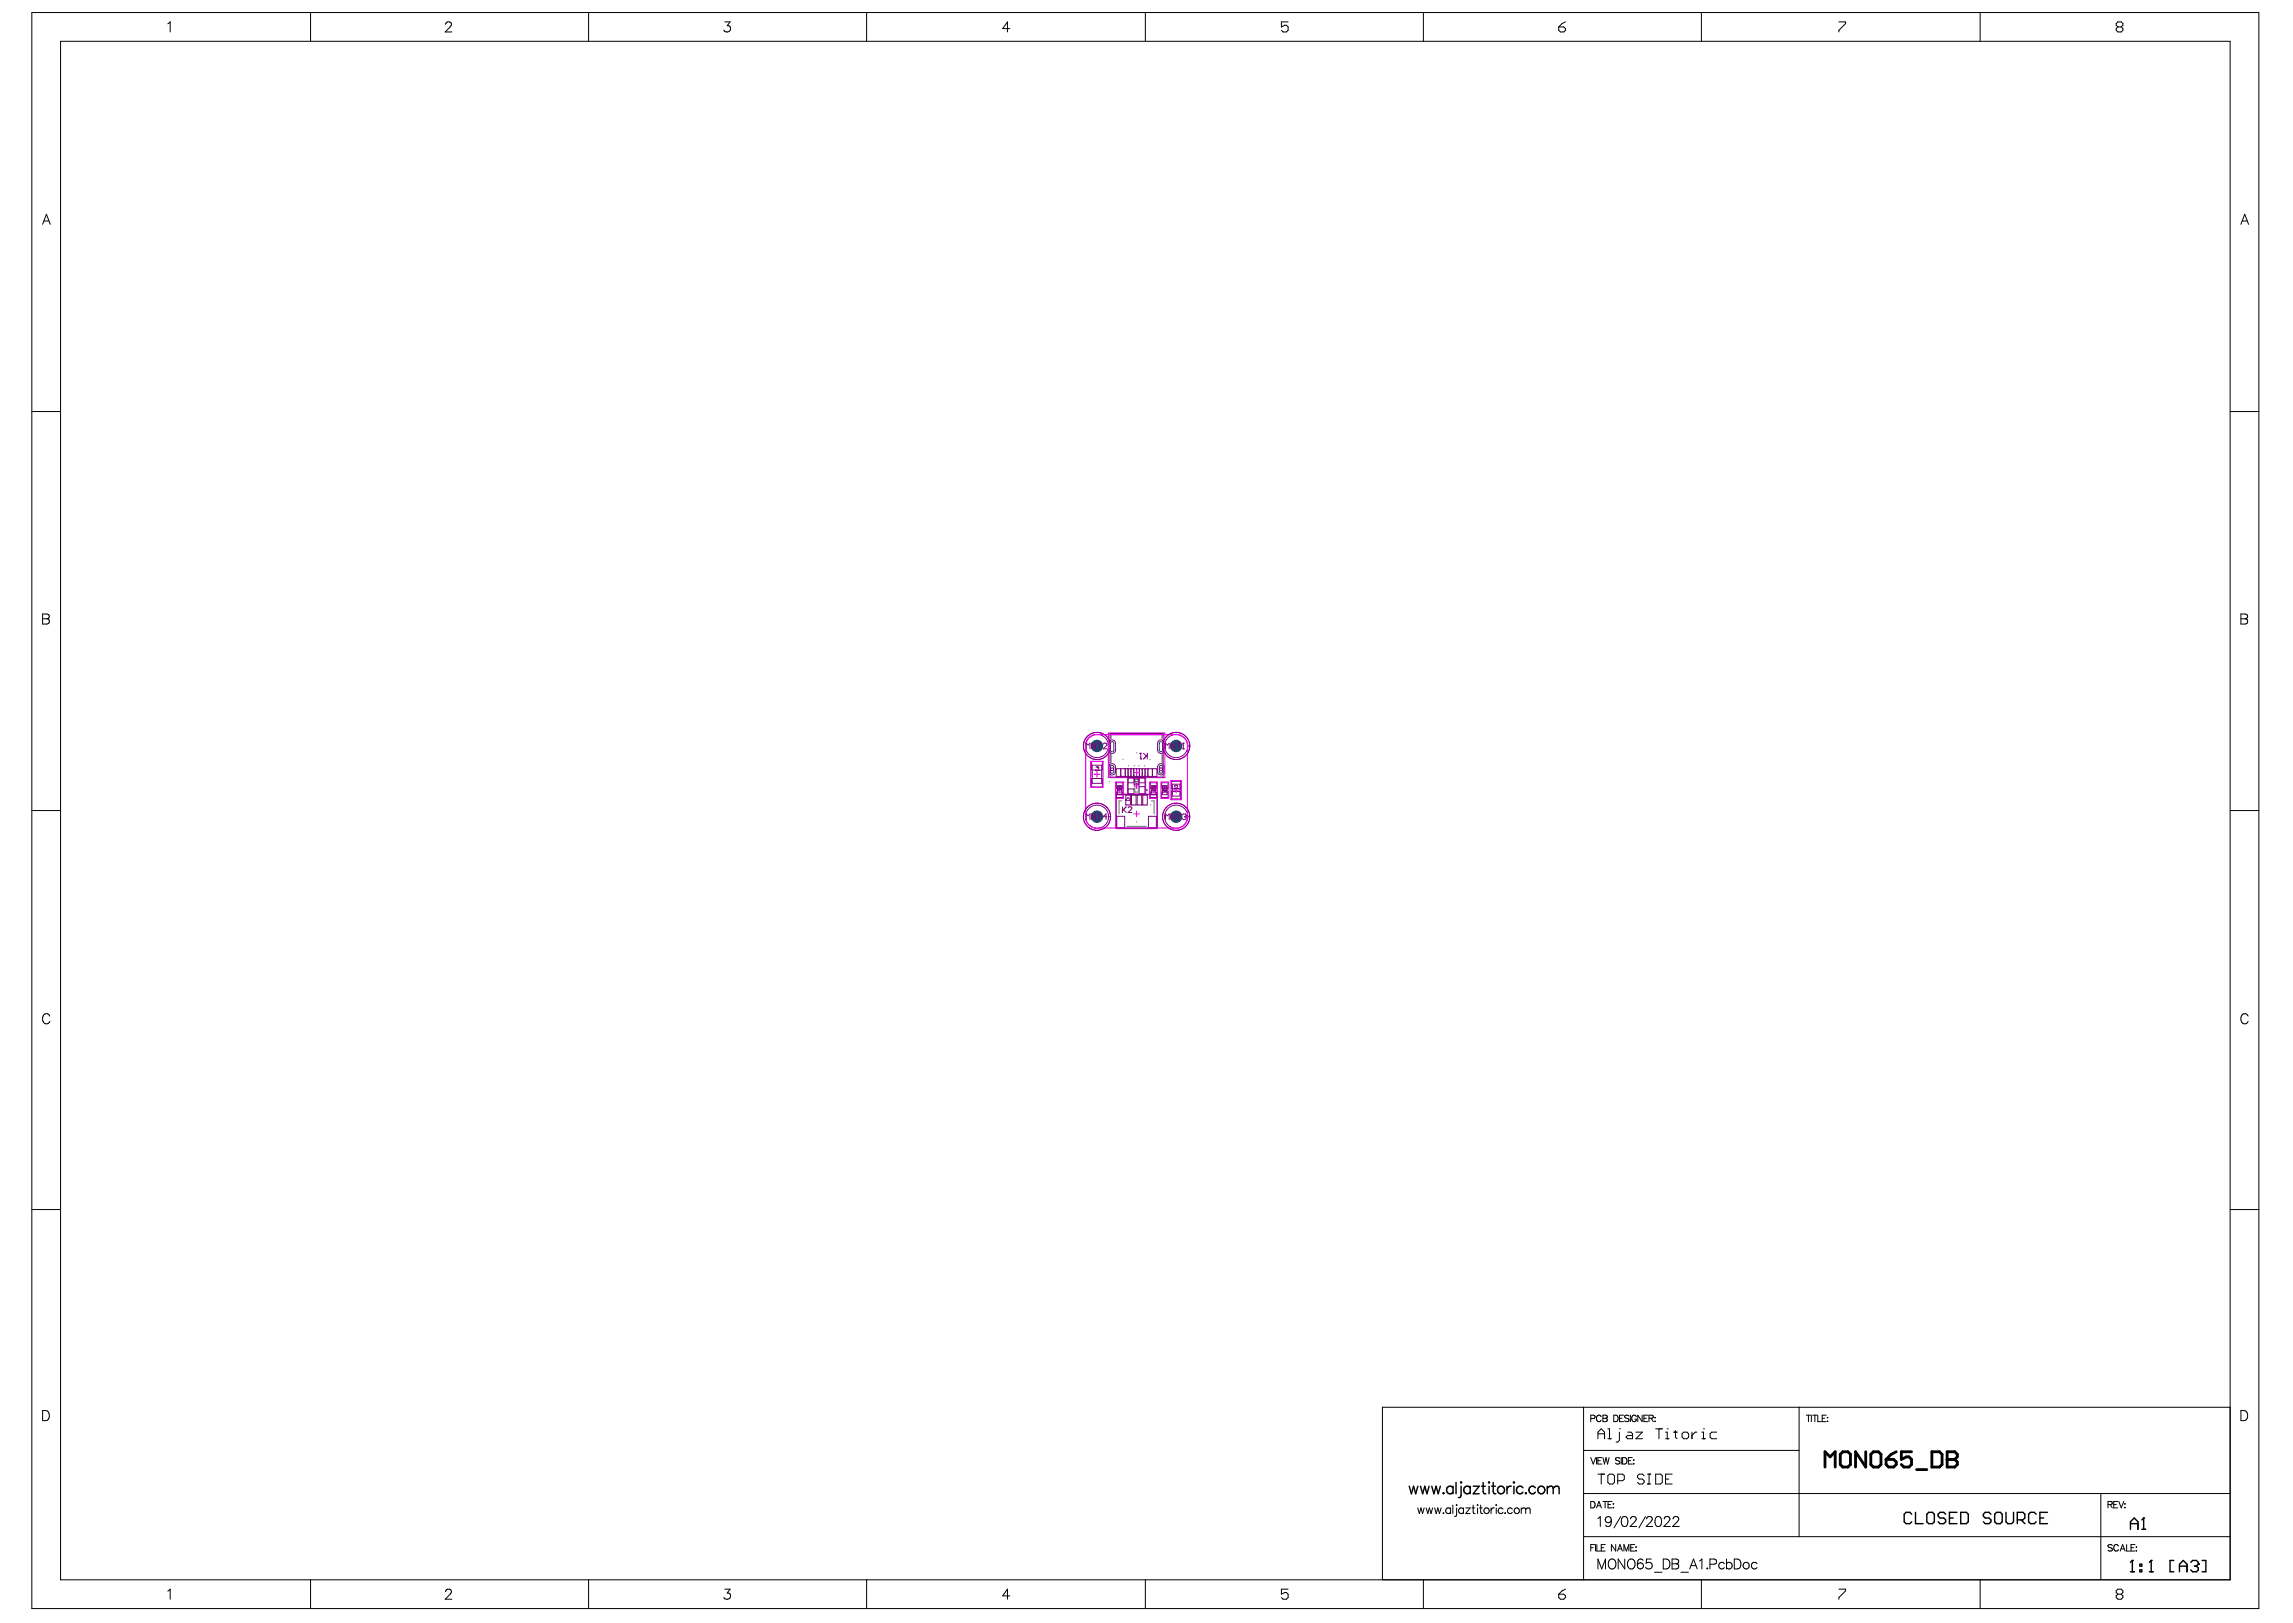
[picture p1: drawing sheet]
<svg xmlns="http://www.w3.org/2000/svg" width="420mm" height="297mm" viewBox="0 0 420 297" stroke-linecap="round" stroke-linejoin="round" font-family="sans-serif">
<g fill="none" stroke="#000" stroke-width=".18">
<path d="M5.8 2.3h407.8v292.1h-407.8zM11.1 7.6h397.2v281.5h-397.2zM30.7 4.4l.5-.4v1.8M56.9 2.3v5.3M81.6 4.4l.1-.2 .2-.2h.4l.3 .2a.57 .57 0 0 1-.2 .8l-.9 .8h1.2M107.8 2.3v5.3M132.7 4h1l-.6 .7a.62 .62 0 0 1 .6 .9 .62 .62 0 0 1-1 .2l-.2-.3M158.7 2.3v5.3M184.9 5.2h-1.3l.8-1.2v1.8M209.7 2.3v5.3M235.8 4h-1.2v.9l.6-.3h.3l.3 .3v.6l-.3 .3h-.6l-.3-.3M260.6 2.3v5.3"/>
<path d="M285.4 4.9h.9l.3 .3v.3l-.3 .3h-.6l-.3-.3zM286.6 4l-.6 .3-.6 .6M311.5 2.3v5.3M336.7 4h1.2v.3l-1.2 1.2v.3M362.5 2.3v5.3M387.7 4.9l-.3-.3v-.3l.3-.3h.7l.3 .3v.3l-.3 .3M387.7 4.9l-.3 .3v.3l.3 .3h.7l.3-.3v-.3l-.3-.3M387.7 4.9h.7M7.8 41.1l.7-1.9 .7 1.9M8.1 40.4h.8M410.3 41.1l.7-1.9 .7 1.9M410.5 40.4h.9"/>
<path d="M5.8 75.3h5.3M408.3 75.3h5.3M7.8 112.4h.8l.3 .1v.6l-.3 .2a.48 .48 0 0 1 .4 .4 .48 .48 0 0 1-.4 .5h-.8zM7.8 113.3h.8M410.3 112.4h.8l.3 .1v.6l-.3 .2a.48 .48 0 0 1 .4 .4 .48 .48 0 0 1-.4 .5h-.8zM410.3 113.3h.8M5.8 148.3h5.3M408.3 148.3h5.3M9.1 186a.68 .68 0 0 0-.8-.5 .68 .68 0 0 0-.5 .7 .81 .81 0 0 0 .2 .9 .81 .81 0 0 0 .9 .2l.2-.4M411.6 186a.68 .68 0 0 0-.8-.5 .68 .68 0 0 0-.5 .7 .81 .81 0 0 0 .1 .9 .81 .81 0 0 0 .9 .2l.3-.4M5.8 221.4h5.3M408.3 221.4h5.3"/>
<path d="M7.8 258.2h.6a.98 .98 0 0 1 .7 .9 .98 .98 0 0 1-.7 .9h-.6zM289.9 257.6v31.5M291.2 259.6h.7l.1-.5-.8-.1v1.2M293.1 259.3a.44 .44 0 0 0-.5-.3 .44 .44 0 0 0-.3 .5v.2a.44 .44 0 0 0 .3 .5 .44 .44 0 0 0 .5-.3M293.5 259l.7 .1v.4l-.2 .1 .3 .2-.2 .3-.6 .1zM293.5 259.6h.5M295.5 259h.3a.63 .63 0 0 1 .5 .6 .63 .63 0 0 1-.5 .6h-.3zM296.5 259.6h.5M297.2 259h-.7v1.2h.7M298.2 259.2l-.3-.2-.5 .2 .2 .3 .6 .3v.2l-.3 .2-.5-.2M298.5 259v1.2M299.6 259.3a.44 .44 0 0 0-.5-.3 .44 .44 0 0 0-.4 .5v.2a.42 .42 0 0 0 .5 .5 .42 .42 0 0 0 .4-.5h-.3"/>
<path d="M300.6 259v1.2l-.7-1.2v1.2M301 259.6h.4M301.7 259h-.7v1.2h.7M301.9 259.6l.7-.1v-.4l-.7-.1v1.2M302.3 259.6l.4 .6M303 259.4v.1zM329.4 257.6v23.6M330.7 259h.8M331.1 259v1.2M331.6 259v1.2M331.9 259h.8M332.3 259v1.2"/>
<path d="M332.8 259v1.2h.7M333.6 259.6h.5M334.3 259h-.7v1.2h.7M334.6 259.4v.1zM408.3 257.6h-155.2v31.5M410.3 258.2h.6a.98 .98 0 0 1 .6 .9 .98 .98 0 0 1-.6 .9h-.6zM259.6 276l.3 1 .3-1 .2 1 .3-1M261.1 276l.3 1 .3-1 .3 1 .3-1M262.6 276l.3 1 .3-1 .3 1 .3-1M264.3 276.9v.1zM265.6 276v1M265.6 276.2a.5 .5 0 0 0-.8-.1 .5 .5 0 0 0 0 .8 .5 .5 0 0 0 .8-.1"/>
<path d="M266 275.5v1.5M266.7 275.4v.1zM266.7 276v1.2l-.1 .3h-.3M267.9 276.2a.5 .5 0 0 0-.7-.1 .5 .5 0 0 0 0 .8 .5 .5 0 0 0 .7-.1M267.9 276v1M268.3 276h.9l-.9 1h.9M269.5 276h.5M269.7 275.5v1.2l.1 .2 .3 .1M270.5 275.4v.1zM270.5 276v1M270.9 276h.5M271.1 275.5v1.2l.1 .2 .3 .1"/>
<path d="M273 276v1M273.6 276a.5 .5 0 0 0-.6 .4M273.9 275.4v.1zM273.9 276v1M275.2 276.2a.5 .5 0 0 0-.8-.1 .5 .5 0 0 0 0 .8 .5 .5 0 0 0 .8-.1M275.6 276.9v.1zM276.9 276.2a.5 .5 0 0 0-.8-.1 .5 .5 0 0 0 0 .8 .5 .5 0 0 0 .8-.1M278.5 276.3l.4-.3 .4 .1v.2M278.5 276v1M279.3 276.3l.4-.3 .4 .1v.9M279.3 276.3v.7M289.9 265.5h39.5"/>
<path d="M289.9 273.3h118.4M291.2 274.8h.4a.63 .63 0 0 1 .4 .6 .63 .63 0 0 1-.4 .6h-.4zM291.2 266.8l.5 1.2 .4-1.2M292.3 266.8v1.2M292.3 276l.4-1.2 .5 1.2M292.5 275.6h.5M292.5 267.3h.5M292.6 263.3v-1.2l.6-.6 .6 .6v1.2M292.6 277.9l.4-.3v1.8M292.6 269.8h1.2M292.6 262.4h1.2M293.2 269.8v1.8"/>
<path d="M293.3 266.8h-.8v1.2h.8M293.5 274.8h.8M293.5 266.8l.3 1.2 .2-1.2 .3 1.2 .3-1.2M293.9 274.8v1.2M294.4 263.3h.6M294.4 261.5h.3v1.8M294.4 275.4h.5M294.7 269.8h.6l.3 .3v1.2l-.3 .3h-.6l-.3-.3v-1.2zM295 278.2a.85 .85 0 0 1-.7 1.2l-.3-.3M295.1 274.8h-.7v1.2h.7M295.3 275.2h.1zM295.3 275.9h.1z"/>
<path d="M296.2 271h.9l.3-.3v-.6l-.3-.3h-.9v1.8M296.5 261.5h.1M296.5 262.1v1.5l-.3 .3h-.3M296.6 266.9l-.3-.1-.5 .1 .1 .3 .7 .4v.2l-.3 .2-.5-.2M296.7 277.6l-1.2 2M296.8 266.8v1.2M297.1 266.8h.4a.63 .63 0 0 1 .4 .6 .63 .63 0 0 1-.4 .6h-.4zM297.1 277.6a.59 .59 0 0 1 .8 .3 1.5 1.5 0 0 1-.1 1.4 .59 .59 0 0 1-.9-.3 1.5 1.5 0 0 1 .2-1.4zM298 262.1h.6l.3 .3v.9h-.9l-.3-.3 .3-.3h.9M298.1 267.3h.5M298.5 278l.1-.3 .3-.1h.3l.3 .1a.56 .56 0 0 1-.2 .8l-.9 .9h1.2M298.9 266.8h-.8v1.2h.8"/>
<path d="M299 267.2h.2zM299 267.9h.2zM299.5 262.1h1.2l-1.2 1.2h1.2M301 270.1l-.3-.3h-.6l-.3 .3v.3l.3 .3h.6l.3 .3v.3l-.3 .3h-.6l-.3-.3M301.3 277.6l-1.2 2M301.5 278l.1-.3 .2-.1h.4l.2 .1a.56 .56 0 0 1-.2 .8l-.8 .9h1.2M301.6 269.8h.6M301.6 271.6h.6M301.9 269.8v1.8M303 260.1v.1zM303.1 269.8h.9l.3 .3v1.2l-.3 .3h-.9zM303.1 261.5h1.2"/>
<path d="M303.3 277.6a.59 .59 0 0 1 .8 .3 1.5 1.5 0 0 1-.2 1.4 .59 .59 0 0 1-.8-.3 1.5 1.5 0 0 1 .2-1.4zM303.7 261.5v1.8M304.7 278l.1-.3 .2-.1h.4l.2 .1a.56 .56 0 0 1-.1 .8l-.9 .9h1.2M304.9 270.7h.6M304.9 263.3h.6M304.9 262.1h.3v1.2M305.2 261.5h.1M306.1 269.8h-1.2v1.8h1.2M306.3 278l.1-.3 .3-.1h.3l.3 .1a.56 .56 0 0 1-.2 .8l-.9 .9h1.2M306.4 262.1h.6M306.7 261.8v1.2l.3 .3M308 262.4l.3-.3h.6l.3 .3v.6l-.3 .3h-.6l-.3-.3z"/>
<path d="M309.8 262.1v1.2M310.7 262.1h-.3l-.6 .6M311.6 263.3h.6M311.6 262.1h.3v1.2M311.9 261.5h.1M314.3 262.1h-.9l-.3 .3v.6l.3 .3h.9M334.6 260.1v.1zM384.6 273.3v15.8M385.9 275.4l.7-.1 .1-.4-.8-.1v1.2M386.3 275.4l.4 .6M387 275.4h.4M387.7 274.8h-.7v1.2h.7"/>
<path d="M387.9 274.8l.5 1.2 .4-1.2M389 275.2v.1zM389 275.9v.1zM30.7 291.2l.5-.4v1.9M56.9 289.1v5.3M81.6 291.3l.1-.3 .2-.2h.4l.3 .2a.57 .57 0 0 1-.2 .8l-.9 .9h1.2M107.8 289.1v5.3M132.7 290.8h1l-.6 .7a.62 .62 0 0 1 .6 .9 .62 .62 0 0 1-1 .2l-.2-.3M158.7 289.1v5.3M184.9 292.1h-1.3l.8-1.3v1.9M209.7 289.1v5.3M235.8 290.8h-1.2v1l.6-.3h.3l.3 .3v.6l-.3 .3h-.6l-.3-.3"/>
<path d="M260.6 289.1v5.3M285.4 291.8h.9l.3 .3v.3l-.3 .3h-.6l-.3-.3zM286.6 290.8l-.6 .4-.6 .6M289.9 281.2h118.4M291.2 283.3h.5M292 282.7h-.8v1.2M292.1 282.7v1.2M292.4 282.7v1.2h.6M292.6 287.1v-1.8l.6 1.8 .7-1.8v1.8M293.2 283.3h.4M293.9 282.7h-.7v1.2h.7M294.8 285.4a.87 .87 0 0 1 1 .4 .87 .87 0 0 1-.1 1.1 .67 .67 0 0 1-.8 .2 .67 .67 0 0 1-.4-.6 1.1 1.1 0 0 1 .3-1.1z"/>
<path d="M295.8 282.7v1.2l-.8-1.2v1.2M296.1 283.9l.5-1.2 .4 1.2M296.3 283.5h.6M297.3 283.9v-1.2l.5 1.2 .4-1.2v1.2M297.5 285.3v1.8l-1.2-1.8v1.8M298.3 285.4a.87 .87 0 0 1 1 .4 .87 .87 0 0 1-.1 1.1 .67 .67 0 0 1-.8 .2 .67 .67 0 0 1-.4-.6 1.1 1.1 0 0 1 .3-1.1zM298.6 283.3h.4M299.3 282.7h-.7v1.2h.7M299.5 283.1v.1zM299.5 283.8v.1zM300.8 285.6a.53 .53 0 0 0-.8-.2l-.1 .3-.1 .8M302.3 285.3h-.8l-.1 .8a.64 .64 0 0 1 .9 0 .64 .64 0 0 1-.1 1 .64 .64 0 0 1-.9-.3"/>
<path d="M302.9 287.7h1.4M304.5 285.3h.6a.97 .97 0 0 1 .6 .9 .97 .97 0 0 1-.6 .9h-.6zM306.1 285.3h.8l.3 .2v.5l-.3 .2a.48 .48 0 0 1 .5 .5 .48 .48 0 0 1-.5 .4h-.8zM306.1 286.2h.8M307.7 287.7h1.4M309.4 287.1l.6-1.8 .7 1.8M309.6 286.5h.9M311.2 285.7l.4-.4v1.8M311.5 289.1v5.3M312.6 287v.1zM313.1 286.3h.7a.48 .48 0 0 0 .5-.5 .48 .48 0 0 0-.5-.5h-.7v1.8M315.7 286.2a.58 .58 0 0 0-.8-.1 .58 .58 0 0 0 0 .9 .58 .58 0 0 0 .8-.1"/>
<path d="M316.1 286.2a.58 .58 0 0 1 .8-.1 .58 .58 0 0 1 0 .9 .58 .58 0 0 1-.8-.1M316.1 285.3v1.8M317.5 285.3h.6a.97 .97 0 0 1 .6 .9 .97 .97 0 0 1-.6 .9h-.6zM321.7 286.2a.58 .58 0 0 0-.9-.1 .58 .58 0 0 0 0 .9 .58 .58 0 0 0 .9-.1M336.7 290.8h1.2v.4l-1.2 1.2v.3M362.5 289.1v5.3M386.7 282.9l-.3-.2-.5 .2 .1 .2 .7 .4v.2l-.3 .2-.5-.2M387.7 291.8l-.3-.3v-.3l.3-.4h.7l.3 .4v.3l-.3 .3M387.7 291.8l-.3 .3v.3l.3 .3h.7l.3-.3v-.3l-.3-.3M387.7 291.8h.7M387.8 283a.44 .44 0 0 0-.5-.3 .44 .44 0 0 0-.3 .4v.3a.44 .44 0 0 0 .3 .5 .44 .44 0 0 0 .5-.3M388.2 283.9l.4-1.2 .5 1.2"/>
<path d="M388.3 283.5h.6M389.3 282.7v1.2h.7M390.2 283.3h.4M390.9 282.7h-.7v1.2h.7M391.1 283.1v.1zM391.1 283.8v.1z"/>
<circle cx="272.1" cy="276.5" r=".51"/>
<circle cx="277.7" cy="276.5" r=".51"/>
<circle cx="294.4" cy="278.1" r=".56"/>
<circle cx="300.3" cy="286.6" r=".56"/>
<circle cx="319.7" cy="286.5" r=".59"/>
</g>
<g fill="none" stroke="#000" stroke-width=".26">
<path d="M258 272l.4 1.4 .4-1.4 .4 1.4 .4-1.4M260.1 272l.4 1.4 .4-1.4 .3 1.4 .4-1.4M262.1 272l.4 1.4 .4-1.4 .4 1.4 .4-1.4M264.3 273.2l.1 .1-.1 .1-.1-.1zM266 272v1.4M266 272.3a.66 .66 0 0 0-1-.1 .66 .66 0 0 0 0 1 .66 .66 0 0 0 1-.1M266.6 271.3v2.1M267.5 271.2l.1 .1-.1 .1-.1-.1zM267.5 272v1.7l-.1 .3-.4 .1M269.2 272.3a.66 .66 0 0 0-1-.1 .66 .66 0 0 0 0 1 .66 .66 0 0 0 1-.1M269.2 272v1.4M269.7 272h1.1l-1.1 1.4h1.1"/>
<path d="M271.2 272h.7M271.5 271.3v1.7l.1 .3 .4 .1M272.6 271.2l.1 .1-.1 .1-.1-.1zM272.6 272v1.4M273.1 272h.7M273.4 271.3v1.7l.1 .3 .4 .1M275.9 272v1.4M276.7 272a.67 .67 0 0 0-.8 .6M277.2 271.2l.1 .1-.1 .1-.1-.1zM277.2 272v1.4M278.8 272.3a.66 .66 0 0 0-1-.1 .66 .66 0 0 0 0 1 .66 .66 0 0 0 1-.1M279.4 273.2l.1 .1-.1 .1-.1-.1z"/>
<path d="M281.1 272.3a.66 .66 0 0 0-1-.1 .66 .66 0 0 0 0 1 .66 .66 0 0 0 1-.1M283.3 272.4l.5-.4 .5 .1 .1 .3M283.3 272v1.4M284.4 272.4l.5-.4 .4 .1 .1 1.3M284.4 272.4v1M350 277.1l-.3-.3h-.7l-.4 .3v1.4l.4 .4h.7l.3-.4M350.7 276.8v2.1h1.4M353.1 276.8h.7l.3 .3v1.4l-.3 .4h-.7l-.3-.4v-1.4zM356.2 277.1l-.3-.3h-.7l-.4 .3v.4l.4 .3h.7l.3 .4v.3l-.3 .4h-.7l-.4-.4M356.9 277.8h.7M358.3 276.8h-1.4v2.1h1.4M359 276.8h1l.4 .3v1.4l-.4 .4h-1z"/>
<path d="M364.5 277.1l-.3-.3h-.7l-.4 .3v.4l.4 .3h.7l.3 .4v.3l-.3 .4h-.7l-.4-.4M365.5 276.8h.7l.4 .3v1.4l-.4 .4h-.7l-.3-.4v-1.4zM367.3 276.8v1.7l.3 .4h.7l.3-.4v-1.7M369.3 278.2h1.1l.3-.4v-.7l-.3-.3h-1.1v2.1M370 278.2l.7 .7M372.8 277.1l-.4-.3h-.7l-.3 .3v1.4l.3 .4h.7l.4-.4M373.5 277.8h.7M374.9 276.8h-1.4v2.1h1.4M390 279.9v-1.4l.7-.7 .7 .7v1.4M390 278.9h1.4M392.1 279.9h.7M392.5 277.8h.1"/>
<path d="M392.5 277.8v2.1M392.5 277.8l-.4 .4M390 287.7h.7M390.4 285.6h.1M390.4 285.6v2.1M390.4 285.6l-.4 .3M391.8 287.3h.3v.4h-.3zM391.8 286.3h.3v.3h-.3zM393.5 287.7h.7M393.8 285.6h.1M393.8 285.6v2.1M393.8 285.6l-.3 .3"/>
<path d="M398 285.6h-.7v2.1h.7M399 286.6h1.4M399 287.7v-1.4l.7-.7 .7 .7v1.4M401.1 285.9l.3-.3h.7l.4 .3v.4M401.8 286.6h.3M402.1 286.6l.4 .4v.3l-.4 .4h-.7l-.3-.4M402.5 286.3h.1M402.5 286.3l-.4 .3M403.2 285.6h.7v2.1h-.7"/>
<circle cx="274.8" cy="272.7" r=".68"/>
<circle cx="282.2" cy="272.7" r=".68"/>
</g>
<path d="M334.1 268.5v-2.8l1 .9 .9-.9v2.8M337.4 265.7h.9l.5 .5v1.8l-.5 .5h-.9l-.5-.5v-1.8zM341.6 265.7v2.8l-1.9-2.8v2.8M343 265.7h.9l.5 .5v1.8l-.5 .5h-.9l-.5-.5v-1.8zM345.3 267.1h1.4l.5 .5v.4l-.5 .5h-.9l-.5-.5zM347.2 265.7l-1 .5-.9 .9M350 265.7h-1.9v1.4l.9-.5h.5l.5 .5v.9l-.5 .5h-.9l-.5-.5M350.9 269h1.9M353.7 265.7h1.4l.5 .5v1.8l-.5 .5h-1.4zM356.5 265.7h1.4l.4 .5v.4l-.4 .5 .4 .5v.4l-.4 .5h-1.4zM356.5 267.1h1.4" fill="none" stroke="#000" stroke-width=".52"/>
<circle cx="356.5" cy="267.1" r=".26" fill="#000"/>
<path d="M203.2 135.6a.62 .62 0 0 1 .7-.1 .62 .62 0 0 1 .3 .5v1.3a.62 .62 0 0 1-.6 .6 .62 .62 0 0 1-.6-.6v-1.3zM203.2 139.9a.62 .62 0 0 1 .7-.1 .62 .62 0 0 1 .3 .6v.8a.62 .62 0 0 1-.6 .6 .62 .62 0 0 1-.6-.6v-.8zM213.2 136.5h.1M213.2 136.5a2.12 2.12 0 0 0 2.1 2.2 2.12 2.12 0 0 0 2.2-2.2M213.2 136.5a2.12 2.12 0 0 1 2.1-2.1 2.12 2.12 0 0 1 2.2 2.1M217.5 136.5h.1" fill="none" stroke="#800080" stroke-width=".18"/>
<path d="M203.5 135.8a.31 .31 0 0 1 .4 .2v1.3a.31 .31 0 0 1-.3 .3 .31 .31 0 0 1-.3-.3v-1.3zM203.5 140.1a.31 .31 0 0 1 .4 .3v.8a.31 .31 0 0 1-.3 .3 .31 .31 0 0 1-.3-.3v-.8z" fill="none" stroke="#1f4769" stroke-width=".18"/>
<circle cx="215.3" cy="136.5" r="1.14" fill="#1f4769"/>
<path d="M212.1 135.6a.62 .62 0 0 1 .7-.1 .62 .62 0 0 1 .4 .5v1.3a.62 .62 0 0 1-.6 .6 .62 .62 0 0 1-.7-.6v-1.3zM213.2 149.5h.1M213.2 149.5a2.12 2.12 0 0 0 2.1 2.1 2.12 2.12 0 0 0 2.2-2.1M213.2 149.5a2.12 2.12 0 0 1 2.1-2.1 2.12 2.12 0 0 1 2.2 2.1M217.5 149.5h.1" fill="none" stroke="#800080" stroke-width=".18"/>
<path d="M212.4 135.8a.31 .31 0 0 1 .5 .2v1.3a.31 .31 0 0 1-.3 .3 .31 .31 0 0 1-.3-.3v-1.3z" fill="none" stroke="#1f4769" stroke-width=".18"/>
<circle cx="215.3" cy="149.5" r="1.14" fill="#1f4769"/>
<path d="M198.7 136.5h.1M198.7 136.5a2.12 2.12 0 0 0 2.1 2.2 2.12 2.12 0 0 0 2.2-2.2M198.7 136.5a2.12 2.12 0 0 1 2.1-2.1 2.12 2.12 0 0 1 2.2 2.1M203 136.5h.1M212.1 139.9a.62 .62 0 0 1 .7-.1 .62 .62 0 0 1 .4 .6v.8a.62 .62 0 0 1-.6 .6 .62 .62 0 0 1-.7-.6v-.8z" fill="none" stroke="#800080" stroke-width=".18"/>
<path d="M212.4 140.1a.31 .31 0 0 1 .5 .3v.8a.31 .31 0 0 1-.3 .3 .31 .31 0 0 1-.3-.3v-.8z" fill="none" stroke="#1f4769" stroke-width=".18"/>
<circle cx="200.8" cy="136.5" r="1.14" fill="#1f4769"/>
<path d="M198.7 149.5h.1M198.7 149.5a2.12 2.12 0 0 0 2.1 2.1 2.12 2.12 0 0 0 2.2-2.1M198.7 149.5a2.12 2.12 0 0 1 2.1-2.1 2.12 2.12 0 0 1 2.2 2.1M203 149.5h.1" fill="none" stroke="#800080" stroke-width=".18"/>
<circle cx="200.8" cy="149.5" r="1.14" fill="#1f4769"/>
<g fill="none" stroke="#800080" stroke-width=".18">
<path d="M199.9 139.4h1.9v1.5h-1.9zM199.9 142.5h1.9v1.5h-1.9zM204.4 140.7h.8v1.4h-.8zM204.4 143.3h1.2v.9h-1.2zM204.4 145h1.2v1h-1.2zM204.5 149.4h1.4v2.1h-1.4zM205.2 140.7h.8v1.4h-.8zM206 140.7h.5v1.4h-.5zM206.1 145.5h.8v1.8h-.8zM206.5 144.4h1.1v.8h-1.1zM206.5 142.4h1.1v.9h-1.1zM206.5 140.7h.6v1.4h-.6z"/>
<path d="M207 140.7h.6v1.4h-.6zM207.2 145.5h.8v1.8h-.8zM207.6 140.7h.5v1.4h-.5zM208.1 140.7h.5v1.4h-.5zM208.2 145.5h.8v1.8h-.8zM208.6 142.4h1.1v.9h-1.1zM208.6 144h1.1v1.2h-1.1zM208.6 140.7h.5v1.4h-.5zM209.1 140.7h.5v1.4h-.5zM209.2 145.5h.9v1.8h-.9zM209.6 140.7h.6v1.4h-.6zM210.2 140.7h.8v1.4h-.8z"/>
<path d="M210.3 149.4h1.4v2.1h-1.4zM210.6 143.3h1.2v.9h-1.2zM210.6 145h1.2v1h-1.2zM211 140.7h.8v1.4h-.8zM212.7 143.3h1.2v.9h-1.2zM212.7 145h1.2v1h-1.2zM214.5 143h1.7v1.4h-1.7zM214.5 144.9h1.7v1.3h-1.7z"/>
</g>
<g fill="none" stroke="#808080" stroke-width=".21">
<path d="M203.4 135.2v-.7h9.3v.7M203.4 138.1v1.5M212.7 138.1v1.5M200 141.2v1M201.7 141.2v1M204.5 144.5v.3M205.4 146.6h-.5v2.4M205.4 144.5v.3M206.3 151.2h3.5M207.8 142.7h.6v2.3h-.6zM210.8 144.5v.3M210.8 146.6h.5v2.4"/>
<path d="M211.6 144.5v.3M212.8 144.5v.3M213.7 144.5v.3M214.6 144.5v.3M216.1 144.5v.3"/>
<circle cx="210" cy="144.6" r=".1"/>
</g>
<path d="M199.4 135.1l.9-.6h.5h14.5a2.07 2.07 0 0 1 2.1 2v13a2.07 2.07 0 0 1-2.1 2h-14.5a2.07 2.07 0 0 1-2-2v-13v-.5z" fill="none" stroke="#f0f" stroke-width=".21"/>
<g fill="#a6968d">
<circle cx="210.7" cy="147.3" r=".13"/>
<circle cx="203.1" cy="143.1" r=".13"/>
<circle cx="209.5" cy="140.1" r=".13"/>
<circle cx="206.6" cy="140.2" r=".13"/>
<circle cx="207.7" cy="140.1" r=".13"/>
<circle cx="208.5" cy="140.1" r=".13"/>
<circle cx="208.1" cy="150.4" r=".13"/>
<circle cx="208.1" cy="137.8" r=".13"/>
<circle cx="206" cy="143.2" r=".13"/>
<circle cx="205.6" cy="139" r=".13"/>
<circle cx="210.6" cy="139" r=".13"/>
<circle cx="208.4" cy="142.8" r=".13"/>
<circle cx="207.7" cy="142.8" r=".13"/>
</g>
<g fill="none" stroke="#f0f" stroke-width=".18">
<path d="M199.7 139.3h2.3v4.8h-2.3zM202.9 134.1h10.4v8.2h-10.4zM200.3 141.7h1.1M200.8 141.2v1M204.3 146.1h1.4v-3h-1.4v8.6h7.6v-8.6h-1.4v3h1.4M204.3 145.3h7.6M204.6 144.6h.8M205 144.2v.8M206.4 142.3h3.3v3.1h-3.3zM207.6 149h1M207.6 143.8h1M207.6 141.4h1"/>
<path d="M208.1 140.9v1M208.1 143.3v1M208.1 148.4v1.1M210.8 144.6h.8M211.2 144.2v.8M212.5 143.1h1.5v3h-1.5zM212.9 144.6h.8M213.3 144.2v.8M214.4 142.8h1.9v3.6h-1.9zM214.8 144.6h1.1M215.3 144.1v1"/>
<circle cx="200.8" cy="136.5" r="2.49"/>
<circle cx="215.3" cy="136.5" r="2.49"/>
<circle cx="200.8" cy="149.5" r="2.49"/>
<circle cx="215.3" cy="149.5" r="2.49"/>
</g>
<g fill="none" stroke="#800080" stroke-width=".18">
<path d="M198.9 137v-1l.3 .4 .4-.4v1M200.6 136v1l-.7-1v1M200.9 136h.7M201.3 136v1M202 136.2l.1-.2h.4l.2 .2v.2l-.7 .6h.7M203.2 134.2h9.8v8h-9.8zM208.7 137.9h.3M208.8 138.9h.1M208.8 137.9v1M209 138.7l-.2 .2M209.4 137.9l.5 .5M210.1 137.9v1"/>
<path d="M210.1 138.2l-.7 .7M213.4 137v-1l.3 .4 .4-.4v1M215.1 136v1l-.7-1v1M215.4 136h.7M215.8 136v1M216.5 137h.3M216.6 136h.1M216.6 136v1M216.6 136l-.1 .2M198.9 150v-1l.3 .3 .4-.3v1M200 140h1.7v3.4h-1.7zM200.6 149v1l-.7-1v1"/>
<path d="M200.6 140.4h.5v.3M200.6 140.9v.2M200.6 141h.5M200.9 140.4v.1M200.9 149h.7M201.1 140.9v.1M201.1 141h.1M201.3 149v1M202.7 149.5h-.7l.5-.5v1M204.4 145.4h7.4v6.1h-7.4zM204.6 145.4v-1.6h.8v1.6M204.7 143.9h.5v.4l-.3-.1v-.3"/>
<path d="M204.7 144.4v.2M204.7 144.5h.5M204.9 144.1l-.2 .2M205.2 144.4v.1M205.2 144.5h.1M205.5 147.7v1M205.7 148.2l.5 .5M206 146.5l.5-.5 .6 .5zM206.2 147.7l-.7 .7M206.5 147.8l.2-.1h.4l.1 .1v.2l-.7 .7h.7M206.5 142.3h3.1v3.1h-3.1zM207.7 142.5h.8v.5l-.1 .1h-.6l-.1-.1z"/>
<path d="M207.7 143.4v.2M207.7 143.5h.8M208.4 143.4l.1 .1M208.5 143.5h.1M210.8 145.4v-1.6h.8v1.6M210.9 143.9h.6l-.1 .4-.3-.1v-.3M211.1 144.1l-.2 .2M211.4 144.4v.4l-.5-.4v.4M212.9 143.8h.8v1.6h-.8zM213 143.9h.5l-.1 .4-.2-.1v-.3M213.1 144.4l-.1 .3h.3M213.2 144.1l-.2 .2"/>
<path d="M213.3 144.7l.1 .1M213.3 144.6v.1M213.4 144.8h.1M213.4 150v-1l.3 .3 .4-.3v1M213.4 144.4l.1 .3-.1 .1M214.6 143.5h1.4v2.2h-1.4zM215.1 144.2v.2M215.1 144.3h.5M215.1 149v1l-.7-1v1M215.2 144.1v-.4h.3v.4M215.4 149h.7M215.5 144.2l.1 .1"/>
<path d="M215.6 144.3h.1M215.8 149v1M216.5 149.1l.1-.1h.4l.2 .3M216.8 149.5h.2M217 149.5l.2 .2-.2 .3h-.4l-.1-.2M217.2 149.3h.1M217.2 149.3l-.2 .2"/>
<circle cx="200.8" cy="136.5" r="2.49"/>
<circle cx="215.3" cy="136.5" r="2.49"/>
<circle cx="200.8" cy="149.5" r="2.49"/>
<circle cx="215.3" cy="149.5" r="2.49"/>
</g>
<g fill="none" stroke="#ff002a" stroke-width=".18">
<circle cx="203.6" cy="140.8" r=".26"/>
<circle cx="212.6" cy="140.8" r=".26"/>
</g>
</svg>
